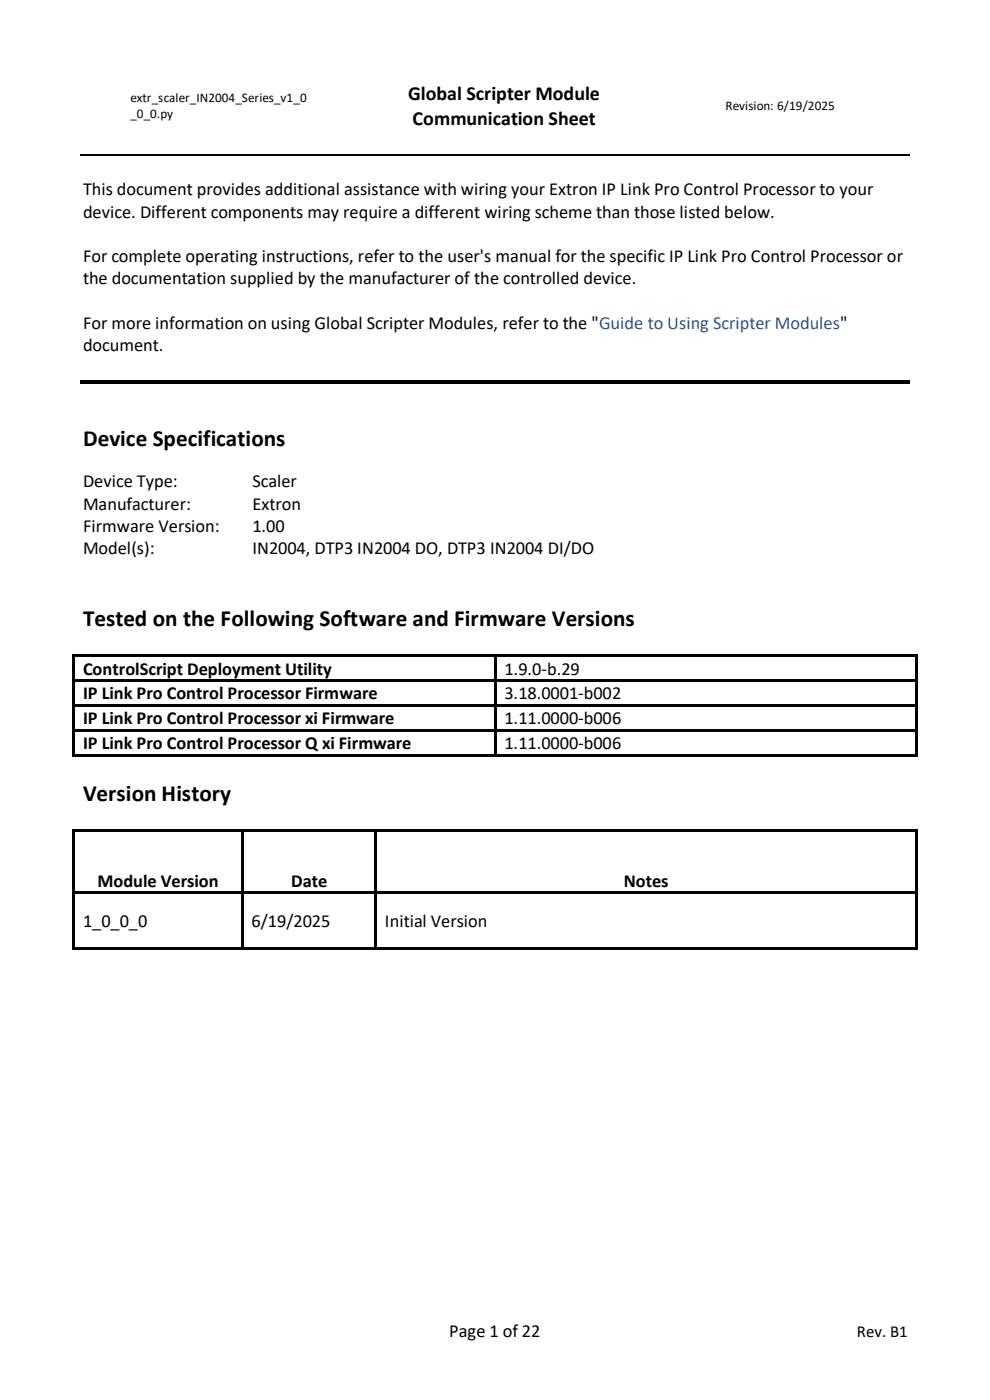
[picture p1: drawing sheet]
<svg xmlns="http://www.w3.org/2000/svg" width="210mm" height="297mm" viewBox="0 0 210 297" stroke-linecap="round" stroke-linejoin="round" font-family="sans-serif">
<defs><g id="words">
<g font-size="4.9">
<text x="17.6" y="94.6">Device Specifications</text>
<text x="17.6" y="132.8">Tested on the Following Software and Firmware Versions</text>
<text x="17.6" y="169.9">Version History</text>
</g>
<g font-size="4.2">
<text x="86.6" y="21.3">Global Scripter Module</text>
<text x="87.5" y="26.4">Communication Sheet</text>
</g>
<g font-size="3.9">
<text x="17.6" y="41.4">This document provides additional assistance with wiring your Extron IP Link Pro Control Processor to your</text>
<text x="17.6" y="46.2">device. Different components may require a different wiring scheme than those listed below.</text>
<text x="17.6" y="55.6">For complete operating instructions, refer to the user's manual for the specific IP Link Pro Control Processor or</text>
<text x="17.6" y="60.3">the documentation supplied by the manufacturer of the controlled device.</text>
<text x="17.6" y="69.8">For more information on using Global Scripter Modules, refer to the &quot;Guide to Using Scripter Modules&quot;</text>
<text x="17.6" y="74.5">document.</text>
<text x="17.6" y="103.4">Device Type:</text>
<text x="53.5" y="103.4">Scaler</text>
<text x="17.6" y="108.1">Manufacturer:</text>
<text x="17.6" y="112.9">Firmware Version:</text>
<text x="53.5" y="108.1">Extron</text>
<text x="53.5" y="112.9">1.00</text>
<text x="17.6" y="117.6">Model(s):</text>
<text x="53.5" y="117.6">IN2004, DTP3 IN2004 DO, DTP3 IN2004 DI/DO</text>
<text x="17.6" y="143.1">ControlScript Deployment Utility</text>
<text x="107" y="143.1">1.9.0-b.29</text>
<text x="17.6" y="148.4">IP Link Pro Control Processor Firmware</text>
<text x="107" y="148.4">3.18.0001-b002</text>
<text x="17.6" y="153.6">IP Link Pro Control Processor xi Firmware</text>
<text x="107" y="153.6">1.11.0000-b006</text>
<text x="17.6" y="159">IP Link Pro Control Processor Q xi Firmware</text>
<text x="107" y="159">1.11.0000-b006</text>
<text x="20.7" y="188.2">Module Version</text>
<text x="61.7" y="188.2">Date</text>
<text x="132.3" y="188.2">Notes</text>
<text x="17.6" y="196.6">1_0_0_0</text>
<text x="53.4" y="196.6">6/19/2025</text>
<text x="81.7" y="196.6">Initial Version</text>
<text x="95.3" y="283.5">Page 1 of 22</text>
</g>
<text font-size="3.6" x="181.8" y="283.6">Rev. B1</text>
<g font-size="2.8">
<text x="27.7" y="21.6">extr_scaler_IN2004_Series_v1_0</text>
<text x="153.9" y="23.4">Revision: 6/19/2025</text>
<text x="27.7" y="25.1">_0_0.py</text>
</g>
</g></defs>
<path d="M17.1 32.8h175.8M17.1 81.3h175.8M17.1 80.8h175.8" fill="none" stroke="#000" stroke-width=".25"/>
<g fill="#000">
<path d="M15.4 138.9h.5v.5h-.5z" fill-rule="evenodd"/>
<path d="M15.4 138.9h.5v.5h-.5z" fill-rule="evenodd"/>
<path d="M15.9 138.9h88.9v.5h-88.9z" fill-rule="evenodd"/>
<path d="M104.8 138.9h.5v.5h-.5z" fill-rule="evenodd"/>
<path d="M105.3 138.9h88.7v.5h-88.7z" fill-rule="evenodd"/>
<path d="M194 138.9h.6v.5h-.6z" fill-rule="evenodd"/>
<path d="M194 138.9h.6v.5h-.6z" fill-rule="evenodd"/>
<path d="M15.4 139.4h.5v4.7h-.5z" fill-rule="evenodd"/>
<path d="M15.4 144.1h.5v.6h-.5z" fill-rule="evenodd"/>
<path d="M15.4 144.7h.5v4.7h-.5z" fill-rule="evenodd"/>
<path d="M15.4 149.4h.5v.5h-.5z" fill-rule="evenodd"/>
<path d="M15.4 149.9h.5v4.7h-.5z" fill-rule="evenodd"/>
<path d="M15.4 154.6h.5v.6h-.5z" fill-rule="evenodd"/>
<path d="M15.4 155.2h.5v4.8h-.5z" fill-rule="evenodd"/>
<path d="M15.9 144.1h88.9v.6h-88.9z" fill-rule="evenodd"/>
<path d="M15.9 149.4h88.9v.5h-88.9z" fill-rule="evenodd"/>
<path d="M15.9 154.6h88.9v.6h-88.9z" fill-rule="evenodd"/>
<path d="M104.8 139.4h.5v4.7h-.5z" fill-rule="evenodd"/>
<path d="M104.8 144.1h.5v.6h-.5z" fill-rule="evenodd"/>
<path d="M104.8 144.7h.5v4.7h-.5z" fill-rule="evenodd"/>
<path d="M104.8 149.4h.5v.5h-.5z" fill-rule="evenodd"/>
<path d="M104.8 149.9h.5v4.7h-.5z" fill-rule="evenodd"/>
<path d="M104.8 154.6h.5v.6h-.5z" fill-rule="evenodd"/>
<path d="M104.8 155.2h.5v4.8h-.5z" fill-rule="evenodd"/>
<path d="M105.3 144.1h88.7v.6h-88.7z" fill-rule="evenodd"/>
<path d="M105.3 149.4h88.7v.5h-88.7z" fill-rule="evenodd"/>
<path d="M105.3 154.6h88.7v.6h-88.7z" fill-rule="evenodd"/>
<path d="M194 139.4h.6v4.7h-.6z" fill-rule="evenodd"/>
<path d="M194 144.1h.6v.6h-.6z" fill-rule="evenodd"/>
<path d="M194 144.7h.6v4.7h-.6z" fill-rule="evenodd"/>
<path d="M194 149.4h.6v.5h-.6z" fill-rule="evenodd"/>
<path d="M194 149.9h.6v4.7h-.6z" fill-rule="evenodd"/>
<path d="M194 154.6h.6v.6h-.6z" fill-rule="evenodd"/>
<path d="M194 155.2h.6v4.8h-.6z" fill-rule="evenodd"/>
<path d="M15.4 160h.5v.5h-.5z" fill-rule="evenodd"/>
<path d="M15.4 160h.5v.5h-.5z" fill-rule="evenodd"/>
<path d="M15.4 176h.5v.5h-.5z" fill-rule="evenodd"/>
<path d="M15.4 176h.5v.5h-.5z" fill-rule="evenodd"/>
<path d="M15.9 160h88.9v.5h-88.9z" fill-rule="evenodd"/>
<path d="M15.9 176h35.3v.5h-35.3z" fill-rule="evenodd"/>
<path d="M51.2 176h.5v.5h-.5z" fill-rule="evenodd"/>
<path d="M51.7 176h27.8v.5h-27.8z" fill-rule="evenodd"/>
<path d="M79.5 176h.5v.5h-.5z" fill-rule="evenodd"/>
<path d="M80 176h114v.5h-114z" fill-rule="evenodd"/>
<path d="M104.8 160h.5v.5h-.5z" fill-rule="evenodd"/>
<path d="M105.3 160h88.7v.5h-88.7z" fill-rule="evenodd"/>
<path d="M194 160h.6v.5h-.6z" fill-rule="evenodd"/>
<path d="M194 160h.6v.5h-.6z" fill-rule="evenodd"/>
<path d="M194 176h.6v.5h-.6z" fill-rule="evenodd"/>
<path d="M194 176h.6v.5h-.6z" fill-rule="evenodd"/>
<path d="M15.4 176.5h.5v12.7h-.5z" fill-rule="evenodd"/>
<path d="M15.4 189.2h.5v.5h-.5z" fill-rule="evenodd"/>
<path d="M15.9 189.2h35.3v.5h-35.3z" fill-rule="evenodd"/>
<path d="M51.2 176.5h.5v12.7h-.5z" fill-rule="evenodd"/>
<path d="M51.2 189.2h.5v.5h-.5z" fill-rule="evenodd"/>
<path d="M51.7 189.2h27.8v.5h-27.8z" fill-rule="evenodd"/>
<path d="M79.5 176.5h.5v12.7h-.5z" fill-rule="evenodd"/>
<path d="M79.5 189.2h.5v.5h-.5z" fill-rule="evenodd"/>
<path d="M80 189.2h114v.5h-114z" fill-rule="evenodd"/>
<path d="M194 176.5h.6v12.7h-.6z" fill-rule="evenodd"/>
<path d="M194 189.2h.6v.5h-.6z" fill-rule="evenodd"/>
<path d="M15.4 189.7h.5v11.3h-.5z" fill-rule="evenodd"/>
<path d="M15.4 201h.5v.5h-.5z" fill-rule="evenodd"/>
<path d="M15.4 201h.5v.5h-.5z" fill-rule="evenodd"/>
<path d="M15.9 201h35.3v.5h-35.3z" fill-rule="evenodd"/>
<path d="M51.2 189.7h.5v11.3h-.5z" fill-rule="evenodd"/>
<path d="M51.2 201h.5v.5h-.5z" fill-rule="evenodd"/>
<path d="M51.7 201h27.8v.5h-27.8z" fill-rule="evenodd"/>
<path d="M79.5 189.7h.5v11.3h-.5z" fill-rule="evenodd"/>
<path d="M79.5 201h.5v.5h-.5z" fill-rule="evenodd"/>
<path d="M80 201h114v.5h-114z" fill-rule="evenodd"/>
<path d="M194 189.7h.6v11.3h-.6z" fill-rule="evenodd"/>
<path d="M194 201h.6v.5h-.6z" fill-rule="evenodd"/>
<path d="M194 201h.6v.5h-.6z" fill-rule="evenodd"/>
</g>
<use href="#words"/>
</svg>
